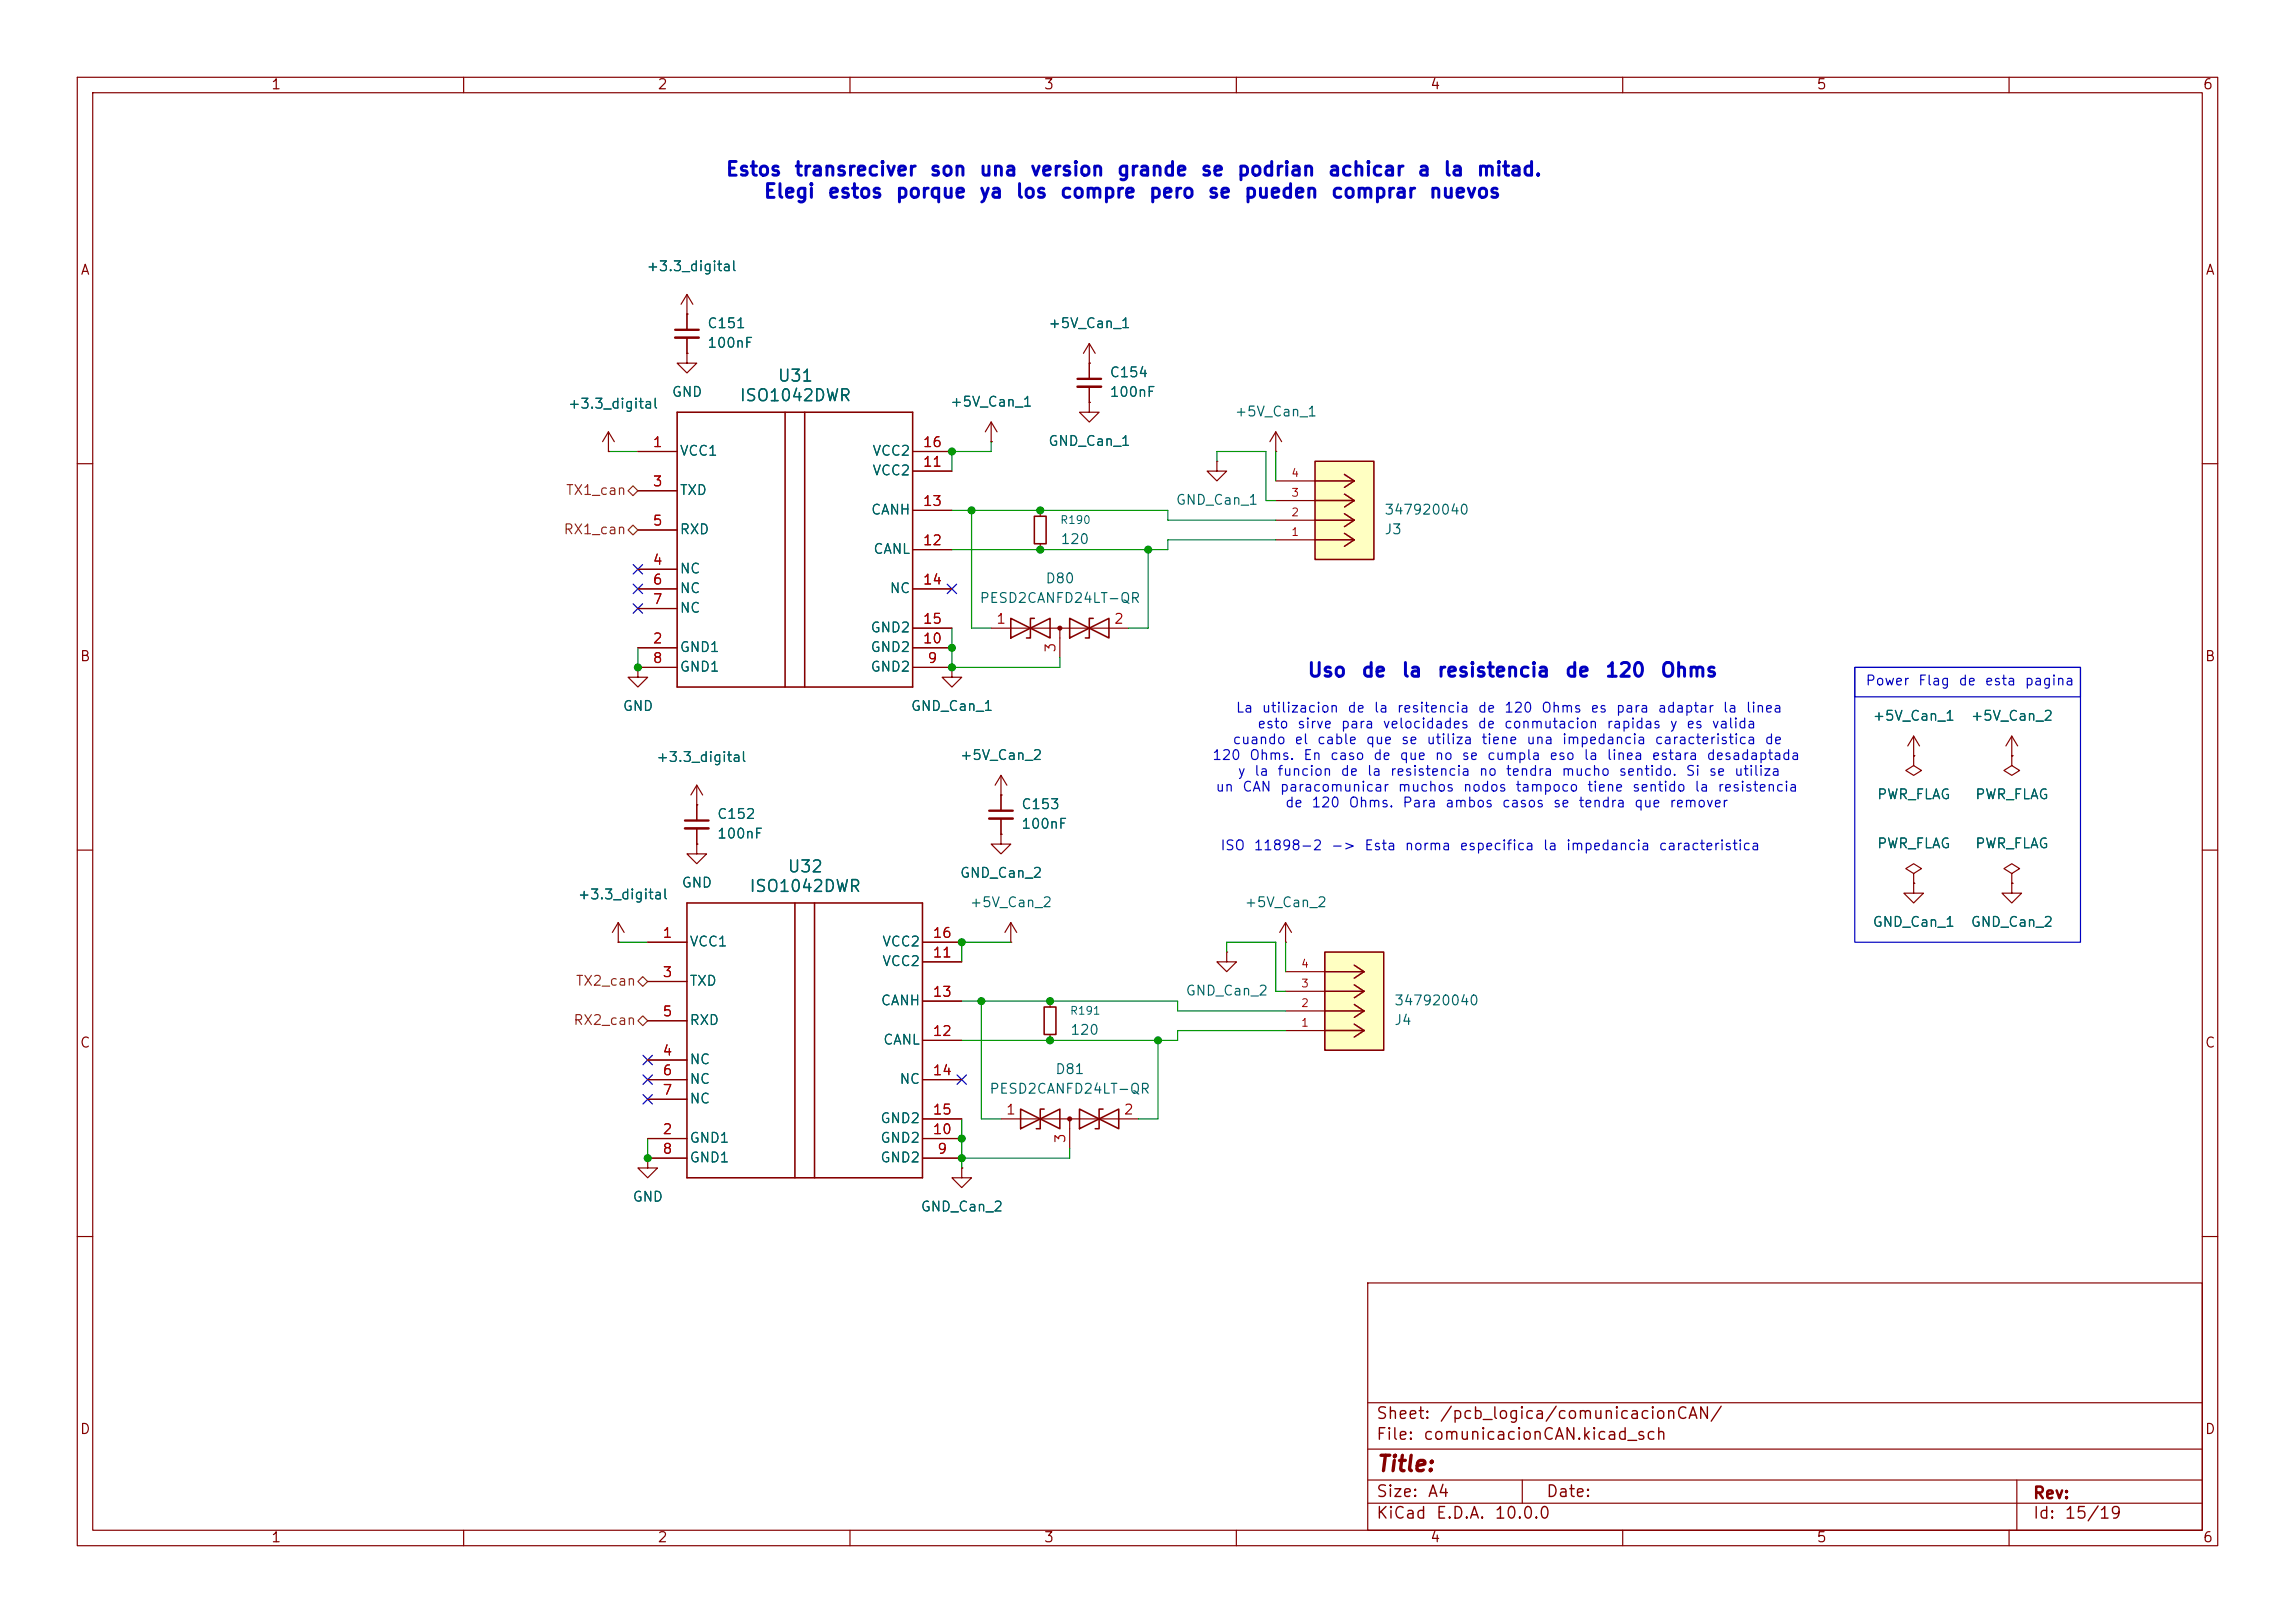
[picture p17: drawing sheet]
<svg xmlns="http://www.w3.org/2000/svg" width="297mm" height="210mm" viewBox="0 0 297 210" stroke-linecap="round" stroke-linejoin="round" font-family="sans-serif">
<defs><g id="words">
<text font-size="2" fill="#840000" x="178" y="190.9">Title:</text>
<g font-size="1.8" fill="#0000c2">
<text x="93.8" y="23.2">Estos</text>
<text x="102.7" y="23.2">transreciver</text>
<text x="120.2" y="23.2">son</text>
<text x="126.6" y="23.2">una</text>
<text x="133.2" y="23.2">version</text>
<text x="144.4" y="23.2">grande</text>
<text x="155.3" y="23.2">se</text>
<text x="160" y="23.2">podrian</text>
<text x="171.7" y="23.2">achicar</text>
<text x="183.3" y="23.2">a</text>
<text x="186.7" y="23.2">la</text>
<text x="191" y="23.2">mitad.</text>
<text x="98.7" y="26.1">Elegi</text>
<text x="107" y="26.1">estos</text>
<text x="115.8" y="26.1">porque</text>
<text x="126.6" y="26.1">ya</text>
<text x="131.3" y="26.1">los</text>
<text x="137.1" y="26.1">compre</text>
<text x="148.6" y="26.1">pero</text>
<text x="156.2" y="26.1">se</text>
<text x="160.9" y="26.1">pueden</text>
<text x="172.2" y="26.1">comprar</text>
<text x="184.8" y="26.1">nuevos</text>
<text x="169.1" y="88">Uso</text>
<text x="176.1" y="88">de</text>
<text x="181.3" y="88">la</text>
<text x="185.9" y="88">resistencia</text>
<text x="202.4" y="88">de</text>
<text x="207.6" y="88">120</text>
<text x="214.8" y="88">Ohms</text>
</g>
<g font-size="1.5" fill="#006464">
<text x="95.6" y="52.3">ISO1042DWR</text>
<text x="100.5" y="49.8">U31</text>
<text x="101.8" y="113.3">U32</text>
<text x="96.9" y="115.8">ISO1042DWR</text>
</g>
<g font-size="1.5" fill="#840000">
<text x="178" y="184">Sheet:</text>
<text x="186.2" y="184">/pcb_logica/comunicacionCAN/</text>
<text x="178" y="186.7">File:</text>
<text x="184.1" y="186.7">comunicacionCAN.kicad_sch</text>
<text x="178" y="196.9">KiCad</text>
<text x="178" y="194.1">Size:</text>
<text x="184.7" y="194.1">A4</text>
<text x="185.7" y="196.9">E.D.A.</text>
<text x="193.3" y="196.9">10.0.0</text>
<text x="200" y="194.1">Date:</text>
<text x="263" y="194.3">Rev:</text>
<text x="263" y="196.9">Id:</text>
<text x="267.1" y="196.9">15/19</text>
</g>
<g font-size="1.3" fill="#840000">
<text x="35" y="11.9">1</text>
<text x="85" y="11.9">2</text>
<text x="135" y="11.9">3</text>
<text x="185" y="11.9">4</text>
<text x="235" y="11.9">5</text>
<text x="285" y="11.9">6</text>
<text x="10.3" y="35.9">A</text>
<text x="285.3" y="35.9">A</text>
<text x="10.3" y="85.9">B</text>
<text x="285.3" y="85.9">B</text>
<text x="10.3" y="135.9">C</text>
<text x="285.3" y="135.9">C</text>
<text x="10.3" y="185.9">D</text>
<text x="285.3" y="185.9">D</text>
<text x="35" y="199.9">1</text>
<text x="85" y="199.9">2</text>
<text x="135" y="199.9">3</text>
<text x="185" y="199.9">4</text>
<text x="235" y="199.9">5</text>
<text x="285" y="199.9">6</text>
</g>
<g font-size="1.3" fill="#006464">
<text x="83.6" y="35.4">+3.3_digital</text>
<text x="91.4" y="42.8">C151</text>
<text x="91.4" y="45.3">100nF</text>
<text x="135.6" y="42.8">+5V_Can_1</text>
<text x="73.4" y="53.2">+3.3_digital</text>
<text x="86.9" y="51.7">GND</text>
<text x="122.9" y="52.9">+5V_Can_1</text>
<text x="143.5" y="49.1">C154</text>
<text x="143.5" y="51.7">100nF</text>
<text x="87.9" y="59.3">VCC1</text>
<text x="112.8" y="59.3">VCC2</text>
<text x="135.6" y="58">GND_Can_1</text>
<text x="159.7" y="54.2">+5V_Can_1</text>
<text x="87.9" y="64.4">TXD</text>
<text x="112.8" y="61.8">VCC2</text>
<text x="152.1" y="65.6">GND_Can_1</text>
<text x="87.9" y="69.4">RXD</text>
<text x="112.6" y="66.9">CANH</text>
<text x="112.9" y="72">CANL</text>
<text x="137.2" y="70.7">120</text>
<text x="179.1" y="69.4">J3</text>
<text x="179.1" y="66.9">347920040</text>
<text x="87.9" y="74.5">NC</text>
<text x="87.9" y="77.1">NC</text>
<text x="115.1" y="77.1">NC</text>
<text x="135.2" y="75.8">D80</text>
<text x="87.9" y="79.6">NC</text>
<text x="112.6" y="82.1">GND2</text>
<text x="126.7" y="78.3">PESD2CANFD24LT-QR</text>
<text x="87.9" y="84.7">GND1</text>
<text x="87.9" y="87.2">GND1</text>
<text x="112.6" y="87.2">GND2</text>
<text x="112.6" y="84.7">GND2</text>
<text x="80.5" y="92.3">GND</text>
<text x="117.8" y="92.3">GND_Can_1</text>
<text x="242.3" y="93.6">+5V_Can_1</text>
<text x="255" y="93.6">+5V_Can_2</text>
<text x="84.8" y="98.9">+3.3_digital</text>
<text x="124.1" y="98.7">+5V_Can_2</text>
<text x="92.7" y="106.3">C152</text>
<text x="132.1" y="105">C153</text>
<text x="132.1" y="107.5">100nF</text>
<text x="242.8" y="103.7">PWR_FLAG</text>
<text x="255.5" y="103.7">PWR_FLAG</text>
<text x="92.7" y="108.8">100nF</text>
<text x="124.1" y="113.9">GND_Can_2</text>
<text x="242.8" y="110.1">PWR_FLAG</text>
<text x="255.5" y="110.1">PWR_FLAG</text>
<text x="74.7" y="116.7">+3.3_digital</text>
<text x="88.1" y="115.2">GND</text>
<text x="125.4" y="117.7">+5V_Can_2</text>
<text x="161" y="117.7">+5V_Can_2</text>
<text x="89.2" y="122.8">VCC1</text>
<text x="114.1" y="125.3">VCC2</text>
<text x="114.1" y="122.8">VCC2</text>
<text x="242.3" y="120.2">GND_Can_1</text>
<text x="255" y="120.2">GND_Can_2</text>
<text x="89.2" y="127.9">TXD</text>
<text x="113.9" y="130.4">CANH</text>
<text x="153.4" y="129.1">GND_Can_2</text>
<text x="180.3" y="130.4">347920040</text>
<text x="89.2" y="132.9">RXD</text>
<text x="114.2" y="135.5">CANL</text>
<text x="138.4" y="134.2">120</text>
<text x="180.3" y="132.9">J4</text>
<text x="89.2" y="138">NC</text>
<text x="89.2" y="140.6">NC</text>
<text x="89.2" y="143.1">NC</text>
<text x="116.3" y="140.6">NC</text>
<text x="128" y="141.8">PESD2CANFD24LT-QR</text>
<text x="136.5" y="139.3">D81</text>
<text x="89.2" y="148.2">GND1</text>
<text x="113.8" y="148.2">GND2</text>
<text x="113.8" y="145.6">GND2</text>
<text x="81.8" y="155.8">GND</text>
<text x="89.2" y="150.7">GND1</text>
<text x="113.8" y="150.7">GND2</text>
<text x="119.1" y="157.1">GND_Can_2</text>
</g>
<g font-size="1.3" fill="#a90000">
<text x="84.4" y="58.2">1</text>
<text x="119.3" y="58.2">16</text>
<text x="84.4" y="63.2">3</text>
<text x="119.3" y="60.7">11</text>
<text x="119.3" y="65.8">13</text>
<text x="84.4" y="68.3">5</text>
<text x="119.3" y="70.9">12</text>
<text x="84.4" y="73.4">4</text>
<text x="84.4" y="75.9">6</text>
<text x="119.3" y="75.9">14</text>
<text x="84.4" y="83.6">2</text>
<text x="84.4" y="78.5">7</text>
<text x="119.3" y="83.6">10</text>
<text x="119.3" y="81">15</text>
<text x="128.8" y="81">1</text>
<text x="144.1" y="81">2</text>
<text x="84.4" y="86.1">8</text>
<text x="119.9" y="86.1">9</text>
<text x="136.9" y="84.5" transform="rotate(-90 136.9 84.5)">3</text>
<text x="85.7" y="121.7">1</text>
<text x="120.6" y="124.2">11</text>
<text x="120.6" y="121.7">16</text>
<text x="85.7" y="126.7">3</text>
<text x="85.7" y="131.8">5</text>
<text x="120.6" y="129.3">13</text>
<text x="85.7" y="136.9">4</text>
<text x="120.6" y="134.4">12</text>
<text x="85.7" y="139.4">6</text>
<text x="85.7" y="142">7</text>
<text x="120.6" y="139.4">14</text>
<text x="85.7" y="147.1">2</text>
<text x="85.7" y="149.6">8</text>
<text x="120.6" y="147.1">10</text>
<text x="120.6" y="144.5">15</text>
<text x="121.2" y="149.6">9</text>
<text x="130.1" y="144.5">1</text>
<text x="138.2" y="148" transform="rotate(-90 138.2 148)">3</text>
<text x="145.3" y="144.5">2</text>
</g>
<g font-size="1.3" fill="#725600">
<text x="73.1" y="64.4">TX1_can</text>
<text x="72.8" y="69.4">RX1_can</text>
<text x="74.4" y="127.9">TX2_can</text>
<text x="74.1" y="132.9">RX2_can</text>
</g>
<g font-size="1.3" fill="#0000c2">
<text x="241.3" y="89">Power</text>
<text x="248.1" y="89">Flag</text>
<text x="253.4" y="89">de</text>
<text x="256.8" y="89">esta</text>
<text x="261.9" y="89">pagina</text>
<text x="159.8" y="92.5">La</text>
<text x="162.6" y="94.6">esto</text>
<text x="163.2" y="92.5">utilizacion</text>
<text x="167.8" y="94.6">sirve</text>
<text x="173.4" y="94.6">para</text>
<text x="174.3" y="92.5">de</text>
<text x="177.7" y="92.5">la</text>
<text x="178.8" y="94.6">velocidades</text>
<text x="180.7" y="92.5">resitencia</text>
<text x="191.1" y="94.6">de</text>
<text x="191.2" y="92.5">de</text>
<text x="194.5" y="94.6">conmutacion</text>
<text x="194.6" y="92.5">120</text>
<text x="199.4" y="92.5">Ohms</text>
<text x="205.7" y="92.5">es</text>
<text x="207.8" y="94.6">rapidas</text>
<text x="209" y="92.5">para</text>
<text x="214.4" y="92.5">adaptar</text>
<text x="216" y="94.6">y</text>
<text x="218.1" y="94.6">es</text>
<text x="221.4" y="94.6">valida</text>
<text x="222.9" y="92.5">la</text>
<text x="225.8" y="92.5">linea</text>
<text x="156.8" y="98.7">120</text>
<text x="159.4" y="96.6">cuando</text>
<text x="160.1" y="100.7">y</text>
<text x="161.6" y="98.7">Ohms.</text>
<text x="162.2" y="100.7">la</text>
<text x="165.2" y="100.7">funcion</text>
<text x="167.4" y="96.6">el</text>
<text x="168.6" y="98.7">En</text>
<text x="170.4" y="96.6">cable</text>
<text x="172" y="98.7">caso</text>
<text x="173.4" y="100.7">de</text>
<text x="176.7" y="96.6">que</text>
<text x="176.8" y="100.7">la</text>
<text x="177.6" y="98.7">de</text>
<text x="179.8" y="100.7">resistencia</text>
<text x="181" y="98.7">que</text>
<text x="181.2" y="96.6">se</text>
<text x="184.5" y="96.6">utiliza</text>
<text x="185.6" y="98.7">no</text>
<text x="189.1" y="98.7">se</text>
<text x="191.3" y="100.7">no</text>
<text x="191.6" y="96.6">tiene</text>
<text x="192.3" y="98.7">cumpla</text>
<text x="194.8" y="100.7">tendra</text>
<text x="197.4" y="96.6">una</text>
<text x="200.4" y="98.7">eso</text>
<text x="202" y="100.7">mucho</text>
<text x="202.1" y="96.6">impedancia</text>
<text x="204.8" y="98.7">la</text>
<text x="207.8" y="98.7">linea</text>
<text x="209.4" y="100.7">sentido.</text>
<text x="213.7" y="98.7">estara</text>
<text x="214" y="96.6">caracteristica</text>
<text x="218.1" y="100.7">Si</text>
<text x="220.8" y="98.7">desadaptada</text>
<text x="221" y="100.7">se</text>
<text x="224.3" y="100.7">utiliza</text>
<text x="228.3" y="96.6">de</text>
<text x="157.2" y="102.7">un</text>
<text x="160.7" y="102.7">CAN</text>
<text x="165.5" y="102.7">paracomunicar</text>
<text x="166.2" y="104.8">de</text>
<text x="169.6" y="104.8">120</text>
<text x="174.4" y="104.8">Ohms.</text>
<text x="180.8" y="102.7">muchos</text>
<text x="181.4" y="104.8">Para</text>
<text x="186.9" y="104.8">ambos</text>
<text x="189.2" y="102.7">nodos</text>
<text x="194.3" y="104.8">casos</text>
<text x="196" y="102.7">tampoco</text>
<text x="200.9" y="104.8">se</text>
<text x="204.2" y="104.8">tendra</text>
<text x="205.3" y="102.7">tiene</text>
<text x="211.1" y="102.7">sentido</text>
<text x="211.4" y="104.8">que</text>
<text x="216" y="104.8">remover</text>
<text x="219.2" y="102.7">la</text>
<text x="222.2" y="102.7">resistencia</text>
<text x="157.8" y="110.3">ISO</text>
<text x="162.2" y="110.3">11898-2</text>
<text x="172.2" y="110.3">-&gt;</text>
<text x="176.5" y="110.3">Esta</text>
<text x="181.7" y="110.3">norma</text>
<text x="188.8" y="110.3">especifica</text>
<text x="199.6" y="110.3">la</text>
<text x="202.6" y="110.3">impedancia</text>
<text x="214.6" y="110.3">caracteristica</text>
</g>
<g font-size="1" fill="#a90000">
<text x="167" y="64.5">3</text>
<text x="167" y="62">4</text>
<text x="167" y="69.6">1</text>
<text x="167" y="67.1">2</text>
<text x="168.3" y="125.5">4</text>
<text x="168.3" y="130.6">2</text>
<text x="168.3" y="128">3</text>
<text x="168.3" y="133.1">1</text>
</g>
<g font-size="1" fill="#006464">
<text x="137.1" y="68">R190</text>
<text x="138.4" y="131.5">R191</text>
</g>
</g></defs>
<g fill="none" stroke="#840000" stroke-width=".15">
<path d="M10 10h277v190h-277zM12 12h273v186h-273zM60 10v2M110 10v2M160 10v2M210 10v2M260 10v2M88.9 38.1l-.8 1.3M88.9 38.1l.8 1.3M88.9 38.1v2.5M78.7 58.4h.1M78.7 55.9l-.7 1.3"/>
<path d="M78.7 55.9l.8 1.3M78.7 55.9v2.5M88.9 40.6h.1M88.9 45.7v1.3h1.3l-1.3 1.3-1.3-1.3h1.3M88.9 45.7h.1M10 60h2M134.6 66v.8M134.6 70.4v.7M285 60h2M82.5 86.4v1.2h1.3l-1.3 1.3-1.2-1.3h1.2M82.5 86.4h.1M128.3 81.3h17.7"/>
<path d="M137.2 81.3v3.8M247.6 97.8h.1M247.6 97.8v1.3l1.1 .6-1.1 .6-1-.6 1-.6M247.6 95.3l-.7 1.2M247.6 95.3l.8 1.2M247.6 95.3v2.5M260.3 97.8h.1M260.3 97.8v1.3l1.1 .6-1.1 .6-1-.6 1-.6M260.3 95.3l-.7 1.2M260.3 95.3l.8 1.2M260.3 95.3v2.5M10 110h2"/>
<path d="M166.4 119.4l-.8 1.3M166.4 119.4l.7 1.3M166.4 119.4v2.5M247.6 114.3v1.3h1.3l-1.3 1.2-1.2-1.2h1.2M247.6 114.3h.1M247.6 113l1.1-.6-1.1-.6-1 .6 1 .6v1.3M260.3 114.3v1.3h1.3l-1.3 1.2-1.2-1.2h1.2M260.3 114.3h.1M260.3 113l1.1-.6-1.1-.6-1 .6 1 .6v1.3M285 110h2M166.4 121.9h.1M10 160h2"/>
<path d="M177 166h108v32h-108zM285 160h2M60 198v2M110 198v2M160 198v2M177 194.5h108M177 191.5h108M177 187.5h108M177 181.5h108M197 191.5v3M210 198v2M260 198v2"/>
<path d="M261 191.5v6.5"/>
</g>
<path d="M133.9 66.8h1.5v3.6h-1.5zM130.8 80v2.6l5.1-2.6v2.6zM133.9 80h-.6v2.6h-.5M138.4 80l5.1 2.6v-2.6l-5.1 2.6zM141.5 80h-.5v2.6h-.5" fill="none" stroke="#840000" stroke-width=".2"/>
<circle cx="137.2" cy="81.3" r=".25" fill="#840000" stroke="#840000" stroke-width=".15"/>
<path d="M171.4 123.2h7.7v12.7h-7.7z" fill="#ffffc2"/>
<g fill="none" stroke="#840000" stroke-width=".2">
<path d="M87.6 53.3h30.5v35.6h-30.5zM101.6 53.3v35.6M104.1 53.3v35.6M171.4 123.2h7.7v12.7h-7.7zM171.4 133.4h5.1M171.4 130.8h5.1M171.4 128.3h5.1M171.4 125.7h5.1M175.3 132.5l1.2 .9M175.3 130l1.2 .8M175.3 127.4l1.2 .9M175.3 124.9l1.2 .8"/>
<path d="M176.5 133.4l-1.2 .8M176.5 130.8l-1.2 .8M176.5 128.3l-1.2 .8M176.5 125.7l-1.2 .9"/>
</g>
<g fill="none" stroke="#840000" stroke-width=".15">
<path d="M82.5 58.4h5.1M88.9 40.6v2.1M88.9 43.7v2M118.1 58.4h5.1M128.3 57.2h.1M128.3 54.6l-.8 1.3M128.3 54.6l.7 1.3M128.3 54.6v2.6M141 47h.1M141 44.5l-.8 1.2M141 44.5l.7 1.2M141 44.5v2.5"/>
<path d="M82.5 63.5h5.1M82.5 73.7h5.1M82.5 68.6h5.1M82.5 76.2h5.1M82.5 78.7h5.1M118.1 76.2h5.1M118.1 61h5.1M118.1 71.1h5.1M118.1 66h5.1M82.5 83.8h5.1M82.5 86.4h5.1M118.1 83.8h5.1"/>
<path d="M118.1 86.4h5.1M118.1 81.3h5.1M123.2 86.4v1.2h1.3l-1.3 1.3-1.3-1.3h1.3M123.2 86.4h.1M130.8 119.4l-.8 1.3M130.8 119.4l.8 1.3M130.8 119.4v2.5M130.8 121.9h.1M166.4 133.4h5M166.4 130.8h5M166.4 128.3h5M166.4 125.7h5"/>
</g>
<path d="M87.4 42.7h3" fill="none" stroke="#840000" stroke-width=".3"/>
<path d="M87.4 43.7h3" fill="none" stroke="#840000" stroke-width=".33"/>
<path d="M170.2 59.7h7.6v12.7h-7.6z" fill="#ffffc2"/>
<g fill="none" stroke="#840000" stroke-width=".2">
<path d="M170.2 59.7h7.6v12.7h-7.6zM170.2 69.9h5.1M170.2 67.3h5.1M170.2 64.8h5.1M170.2 62.2h5.1M174 69l1.3 .9M174 66.5l1.3 .8M174 63.9l1.3 .9M174 61.4l1.3 .8M175.3 69.9l-1.3 .8M175.3 67.3l-1.3 .8M175.3 64.8l-1.3 .8"/>
<path d="M175.3 62.2l-1.3 .9M88.9 116.8h30.5v35.6h-30.5zM102.9 116.8v35.6M105.4 116.8v35.6M135.1 130.3h1.6v3.6h-1.6zM132.1 143.5v2.6l5.1-2.6v2.6zM135.1 143.5h-.5v2.6h-.5M139.7 143.5l5.1 2.6v-2.6l-5.1 2.6zM142.7 143.5h-.5v2.6h-.5"/>
</g>
<g fill="none" stroke="#840000" stroke-width=".15">
<path d="M78.7 58.4h.1M82.5 58.4h5.1M88.9 45.7h.1M88.9 40.6h.1M88.9 40.6v2.1M88.9 43.7v2M118.1 58.4h5.1M128.3 57.2h.1M141 52.1v1.2h1.2l-1.2 1.3-1.3-1.3h1.3M141 52.1h.1M141 47h.1M141 47v2"/>
<path d="M141 50v2.1M157.5 59.7v1.3h1.2l-1.2 1.2-1.3-1.2h1.3M157.5 59.7h.1M165.1 58.4h.1M165.1 55.9l-.8 1.3M165.1 55.9l.8 1.3M165.1 55.9v2.5M82.5 63.5h5.1M82.5 73.7h5.1M82.5 68.6h5.1M82.5 76.2h5.1M82.5 78.7h5.1"/>
<path d="M118.1 76.2h5.1M118.1 61h5.1M118.1 71.1h5.1M118.1 66h5.1M165.1 69.9h5.1M165.1 67.3h5.1M165.1 64.8h5.1M165.1 62.2h5.1M82.5 86.4h.1M82.5 83.8h5.1M82.5 86.4h5.1M118.1 83.8h5.1"/>
<path d="M118.1 86.4h5.1M118.1 81.3h5.1M123.2 86.4h.1M247.6 97.8h.1M260.3 97.8h.1M80 119.4l-.8 1.3M80 119.4l.8 1.3M80 119.4v2.5M90.2 104.1h.1M90.2 109.2v1.3h1.2l-1.2 1.3-1.3-1.3h1.3M90.2 109.2h.1M90.2 101.6l-.8 1.3"/>
<path d="M90.2 101.6l.7 1.3M90.2 101.6v4.6M90.2 107.2v2M129.5 108v1.2h1.3l-1.3 1.3-1.2-1.3h1.2M129.5 108h.1M129.5 102.9h.1M129.5 100.3v4.6M129.5 105.9v2.1M129.5 100.3l-.7 1.3M129.5 100.3l.8 1.3M247.6 114.3h.1M260.3 114.3h.1"/>
<path d="M80 121.9h.1M83.8 121.9h5.1M83.8 127h5.1M83.8 137.2h5.1M83.8 132.1h5.1M83.8 139.7h5.1M119.4 121.9h5.1M119.4 139.7h5.1M119.4 124.5h5.1M119.4 134.6h5.1M119.4 129.5h5.1M135.9 129.5v.8"/>
<path d="M135.9 133.9v.7M158.7 123.2v1.3h1.3l-1.3 1.2-1.2-1.2h1.2M158.7 123.2h.1M83.8 149.9v1.2h1.3l-1.3 1.3-1.3-1.3h1.3M83.8 149.9h.1M83.8 147.3h5.1M83.8 142.2h5.1M83.8 149.9h5.1M119.4 147.3h5.1M119.4 149.9h5.1M119.4 144.8h5.1M124.5 151.1v1.3h1.2l-1.2 1.3-1.3-1.3h1.3"/>
<path d="M124.5 151.1h.1M129.5 144.8h17.8M138.4 144.8v3.8"/>
</g>
<path d="M139.4 49h3.1M88.6 106.2h3.1M128 104.9h3.1" fill="none" stroke="#840000" stroke-width=".3"/>
<path d="M139.4 50h3.1M88.6 107.2h3.1M128 105.9h3.1" fill="none" stroke="#840000" stroke-width=".33"/>
<circle cx="138.4" cy="144.8" r=".25" fill="#840000" stroke="#840000" stroke-width=".15"/>
<path d="M81.3 68.6l.6-.7 .6 .7-.6 .6zM81.3 63.5l.6-.6 .6 .6-.6 .6zM82.5 127l.7-.6 .6 .6-.6 .6zM82.5 132.1l.7-.7 .6 .7-.6 .6z" fill="none" stroke="#725600" stroke-width=".15"/>
<g fill="none" stroke="#009600" stroke-width=".15">
<path d="M78.7 58.4h3.8M128.3 57.2v1.2h-5.1v2.6M157.5 59.7v-1.3h6.3v6.4h1.3M165.1 58.4v3.8M123.2 66h27.9v1.3h14M125.7 66v15.3h2.6M148.6 71.1v10.2h-2.6M165.1 69.9h-14v1.2h-27.9M82.5 83.8v2.6M123.2 81.3v5.1h14v-1.3M80 121.9h3.8M124.5 129.5h27.9v1.3h14"/>
<path d="M127 129.5v15.3h2.5M130.8 121.9h-6.3v2.6M149.9 134.6v10.2h-2.6M158.7 123.2v-1.3h6.4v6.4h1.3M166.4 121.9v3.8M166.4 133.4h-14v1.2h-27.9M83.8 147.3v2.6M124.5 144.8v6.3M138.4 148.6v1.3h-13.9"/>
</g>
<g fill="none" stroke="#000084" stroke-width=".15">
<path d="M81.9 78.1l1.3 1.2M81.9 73.1l1.3 1.2M81.9 75.6l1.3 1.2M83.2 78.1l-1.3 1.2M83.2 73.1l-1.3 1.2M83.2 75.6l-1.3 1.2M122.6 75.6l1.2 1.2M123.8 75.6l-1.2 1.2M83.2 139.1l1.2 1.2M83.2 136.6l1.2 1.2M84.4 139.1l-1.2 1.2M84.4 136.6l-1.2 1.2"/>
<path d="M123.9 139.1l1.2 1.2M125.1 139.1l-1.2 1.2M83.2 141.6l1.2 1.2M84.4 141.6l-1.2 1.2"/>
</g>
<path d="M240 86.4h29.2v3.8h-29.2zM240 86.4h29.2v35.5h-29.2z" fill="none" stroke="#0000c2" stroke-width=".15"/>
<g fill="#009600" stroke="#009600" stroke-width=".13">
<circle cx="135.9" cy="134.6" r=".46"/>
<circle cx="135.9" cy="129.5" r=".46"/>
<circle cx="149.9" cy="134.6" r=".46"/>
<circle cx="148.6" cy="71.1" r=".46"/>
<circle cx="134.6" cy="66" r=".46"/>
<circle cx="123.2" cy="58.4" r=".46"/>
<circle cx="82.5" cy="86.4" r=".46"/>
<circle cx="125.7" cy="66" r=".46"/>
<circle cx="123.2" cy="86.4" r=".46"/>
<circle cx="123.2" cy="83.8" r=".46"/>
<circle cx="134.6" cy="71.1" r=".46"/>
<circle cx="83.8" cy="149.9" r=".46"/>
<circle cx="124.5" cy="149.9" r=".46"/>
<circle cx="124.5" cy="147.3" r=".46"/>
<circle cx="124.5" cy="121.9" r=".46"/>
<circle cx="127" cy="129.5" r=".46"/>
</g>
<use href="#words"/>
</svg>
